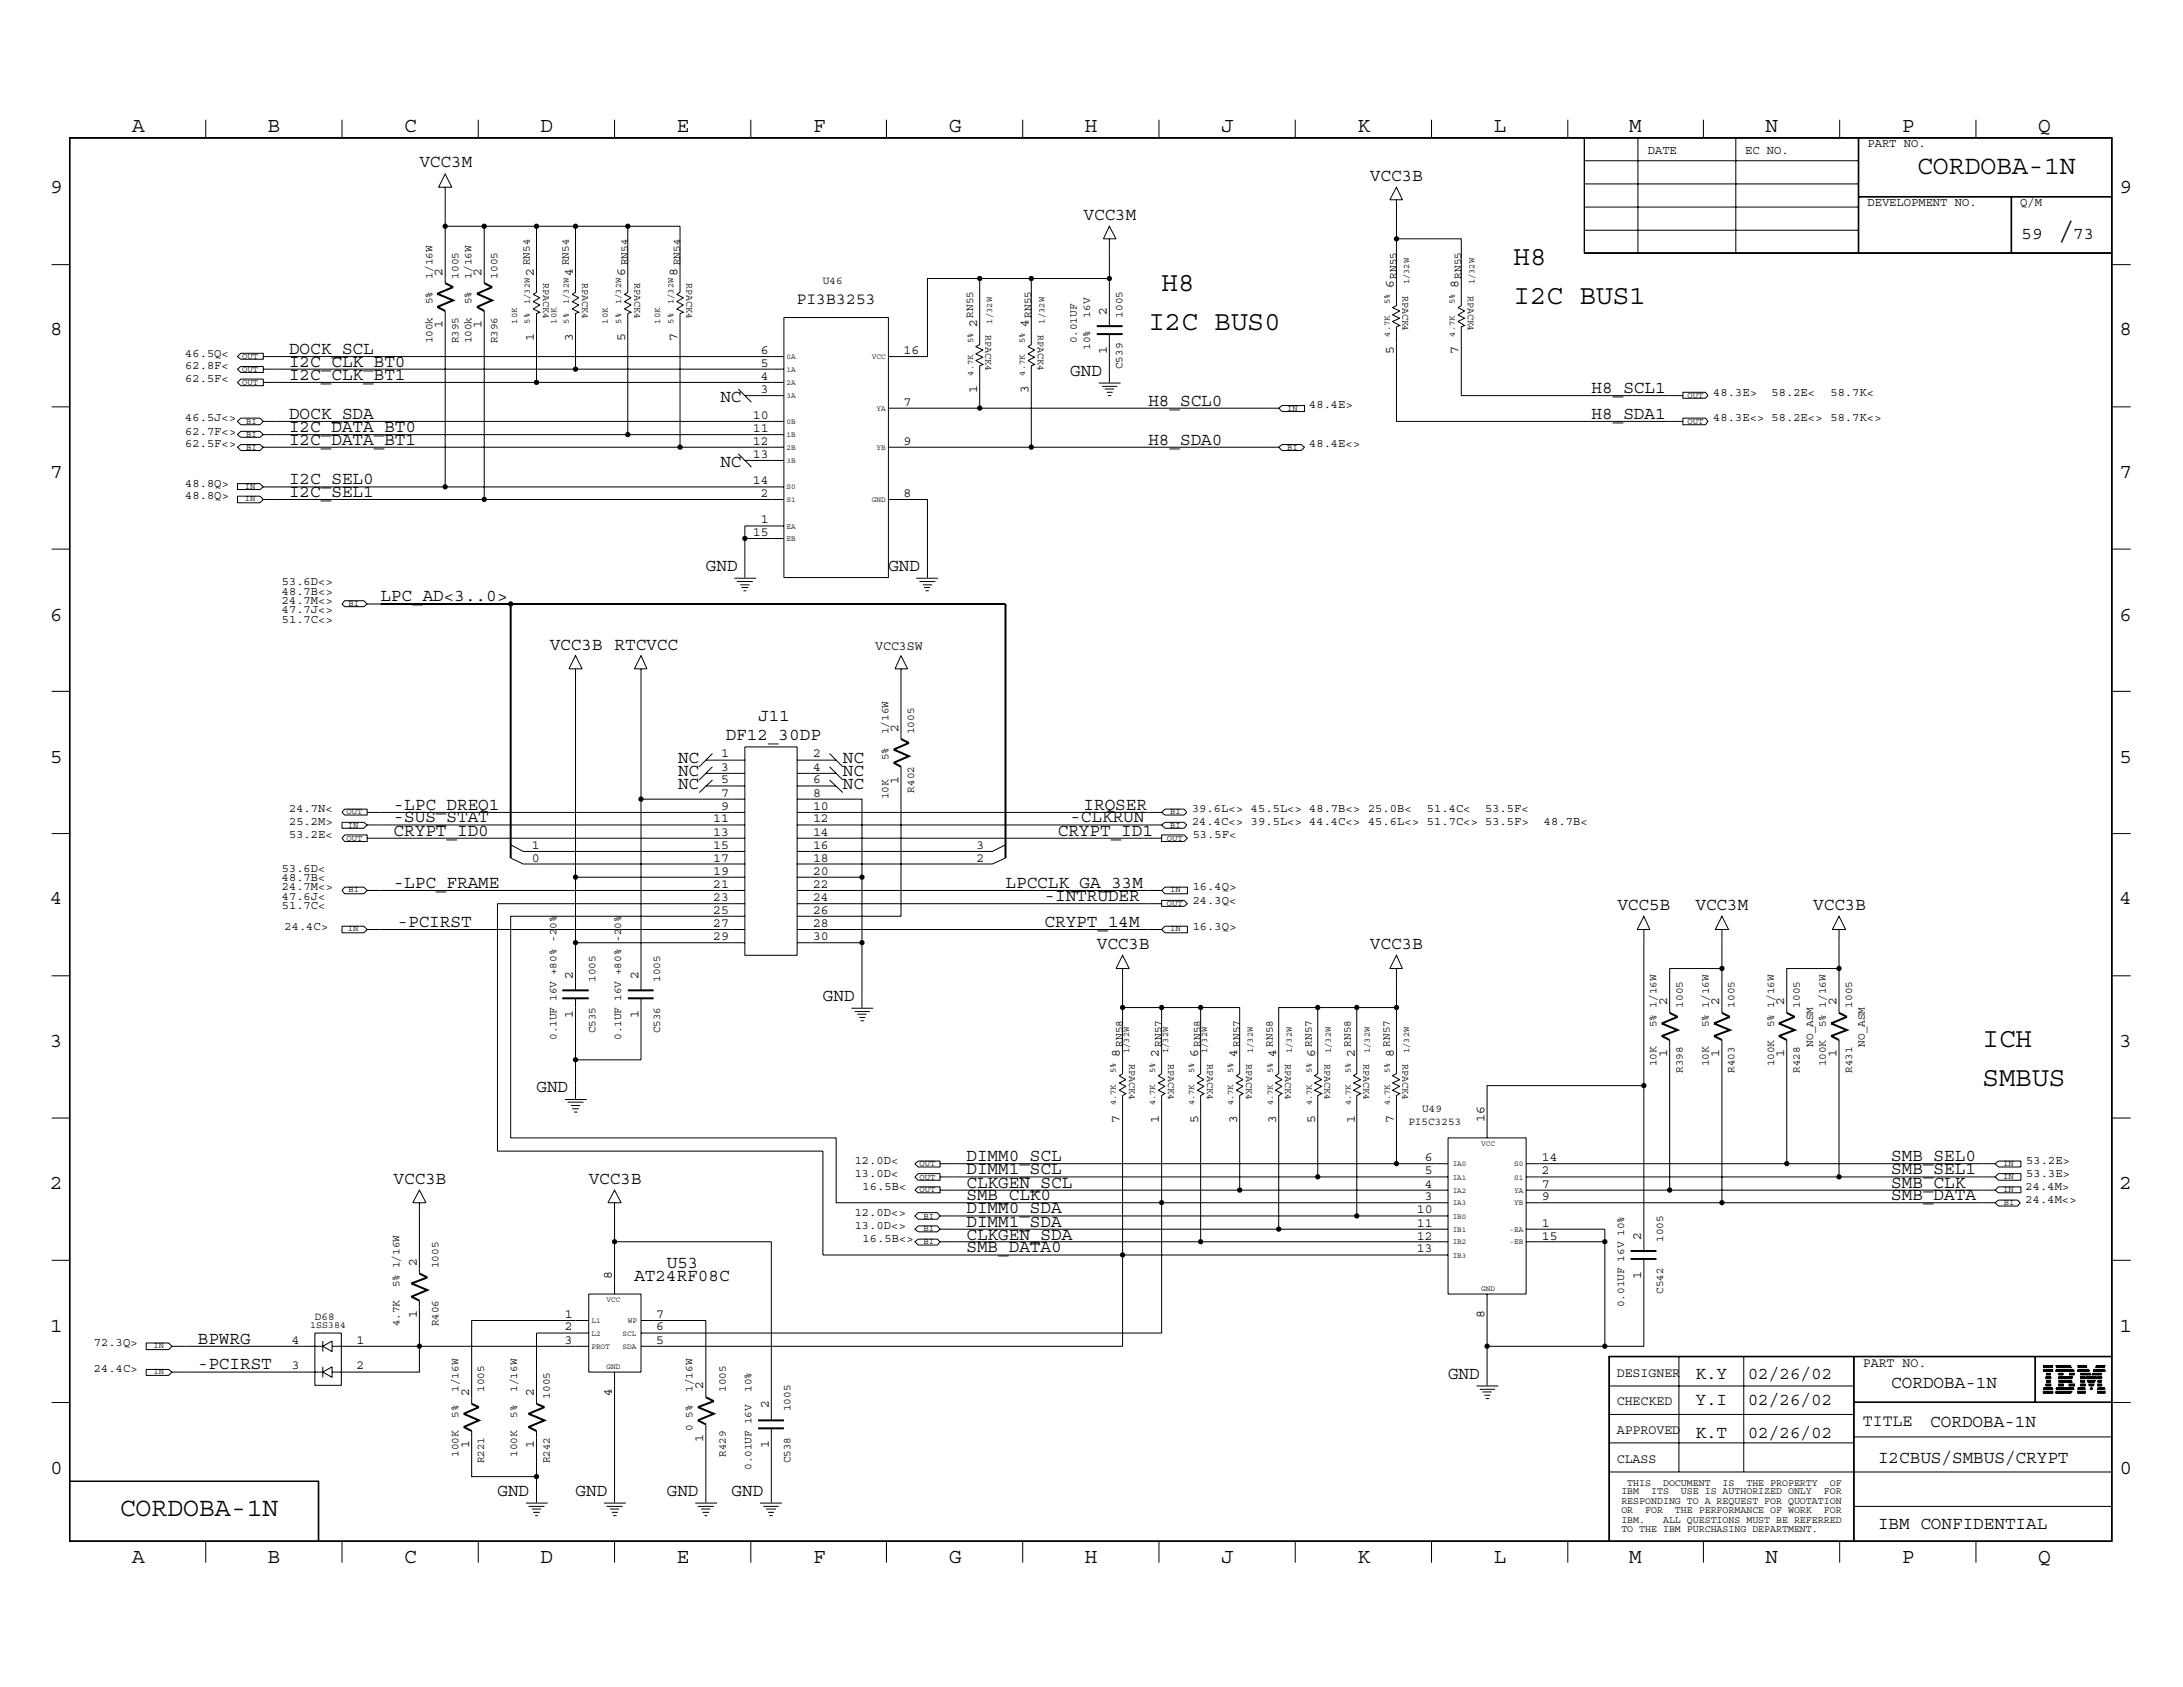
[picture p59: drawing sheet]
<svg xmlns="http://www.w3.org/2000/svg" width="279mm" height="216mm" viewBox="0 0 279 216" stroke-linecap="round" stroke-linejoin="round" font-family="sans-serif">
<defs><g id="words">
<g font-size="3.5">
<text x="193.7" y="34">H8</text>
<text x="148.7" y="37.3">H8</text>
<text x="193.7" y="38.9">I2C BUS1</text>
<text x="147" y="42.2">I2C BUS0</text>
<text x="253.7" y="133.9">ICH</text>
<text x="253.7" y="138.9">SMBUS</text>
</g>
<g font-size="3.4">
<text x="245.4" y="22.3">CORDOBA-1N</text>
<text x="263.5" y="30.6">/</text>
<text x="15.3" y="194">CORDOBA-1N</text>
</g>
<g font-size="2.7">
<text x="16.9" y="16.9">A</text>
<text x="34.3" y="16.9">B</text>
<text x="51.7" y="16.9">C</text>
<text x="69.2" y="16.9">D</text>
<text x="86.6" y="16.9">E</text>
<text x="104.1" y="16.9">F</text>
<text x="121.5" y="16.9">G</text>
<text x="138.9" y="16.9">H</text>
<text x="156.3" y="16.9">J</text>
<text x="173.7" y="16.9">K</text>
<text x="191.2" y="16.9">L</text>
<text x="208.5" y="16.9">M</text>
<text x="226" y="16.9">N</text>
<text x="243.4" y="16.9">P</text>
<text x="260.9" y="16.9">Q</text>
<text x="6.4" y="24.7">9</text>
<text x="271.3" y="24.7">9</text>
<text x="6.4" y="42.9">8</text>
<text x="271.3" y="42.9">8</text>
<text x="6.4" y="61.1">7</text>
<text x="271.3" y="61.1">7</text>
<text x="6.4" y="79.4">6</text>
<text x="271.3" y="79.4">6</text>
<text x="6.4" y="97.6">5</text>
<text x="271.3" y="97.6">5</text>
<text x="6.4" y="115.7">4</text>
<text x="271.3" y="115.7">4</text>
<text x="6.4" y="133.9">3</text>
<text x="271.3" y="133.9">3</text>
<text x="6.4" y="152.1">2</text>
<text x="271.3" y="152.1">2</text>
<text x="6.4" y="170.4">1</text>
<text x="271.3" y="170.4">1</text>
<text x="6.4" y="188.6">0</text>
<text x="271.3" y="188.6">0</text>
<text x="16.9" y="200">A</text>
<text x="34.3" y="200">B</text>
<text x="51.7" y="200">C</text>
<text x="69.2" y="200">D</text>
<text x="86.6" y="200">E</text>
<text x="104.1" y="200">F</text>
<text x="121.5" y="200">G</text>
<text x="138.9" y="200">H</text>
<text x="156.3" y="200">J</text>
<text x="173.7" y="200">K</text>
<text x="191.2" y="200">L</text>
<text x="208.5" y="200">M</text>
<text x="226" y="200">N</text>
<text x="243.4" y="200">P</text>
<text x="260.9" y="200">Q</text>
</g>
<g font-size="2.3">
<text x="53.7" y="21.4">VCC3M</text>
<text x="175.3" y="23.1">VCC3B</text>
<text x="138.7" y="28.1">VCC3M</text>
<text x="258.7" y="30.6">59</text>
<text x="265.3" y="30.6">73</text>
<text x="37" y="46.9">I2C_CLK_BT0</text>
<text x="37" y="45.3">DOCK_SCL</text>
<text x="37" y="48.6">I2C_CLK_BT1</text>
<text x="37" y="53.6">DOCK_SDA</text>
<text x="92.2" y="51.4">NC</text>
<text x="137" y="48.1">GND</text>
<text x="147" y="51.9">H8_SCL0</text>
<text x="203.7" y="50.3">H8_SCL1</text>
<text x="203.7" y="53.6">H8_SDA1</text>
<text x="37" y="55.3">I2C_DATA_BT0</text>
<text x="37" y="57">I2C_DATA_BT1</text>
<text x="92.2" y="59.8">NC</text>
<text x="147" y="57">H8_SDA0</text>
<text x="37" y="63.6">I2C_SEL1</text>
<text x="37" y="62">I2C_SEL0</text>
<text x="48.7" y="77">LPC_AD&lt;3..0&gt;</text>
<text x="90.3" y="73.1">GND</text>
<text x="113.7" y="73.1">GND</text>
<text x="70.4" y="83.1">VCC3B RTCVCC</text>
<text x="92.9" y="94.7">DF12_30DP</text>
<text x="97" y="92.3">J11</text>
<text x="86.8" y="101">NC</text>
<text x="86.8" y="99.3">NC</text>
<text x="86.8" y="97.7">NC</text>
<text x="107.9" y="99.3">NC</text>
<text x="107.9" y="101">NC</text>
<text x="107.9" y="97.7">NC</text>
<text x="50.4" y="103.6">-LPC_DREQ1</text>
<text x="50.4" y="106.9">CRYPT_ID0</text>
<text x="50.4" y="105.2">-SUS_STAT</text>
<text x="135.4" y="106.9">CRYPT_ID1</text>
<text x="137" y="105.2">-CLKRUN</text>
<text x="138.7" y="103.6">IRQSER</text>
<text x="50.4" y="113.6">-LPC_FRAME</text>
<text x="128.7" y="113.6">LPCCLK_GA_33M</text>
<text x="50.9" y="118.6">-PCIRST</text>
<text x="133.7" y="118.6">CRYPT_14M</text>
<text x="133.7" y="115.3">-INTRUDER</text>
<text x="207" y="116.4">VCC5B</text>
<text x="217" y="116.4">VCC3M</text>
<text x="232.1" y="116.4">VCC3B</text>
<text x="140.4" y="121.4">VCC3B</text>
<text x="175.3" y="121.4">VCC3B</text>
<text x="105.3" y="128.1">GND</text>
<text x="68.7" y="139.8">GND</text>
<text x="123.7" y="148.6">DIMM0_SCL</text>
<text x="242.1" y="148.6">SMB_SEL0</text>
<text x="50.4" y="151.5">VCC3B</text>
<text x="75.4" y="151.5">VCC3B</text>
<text x="123.7" y="150.3">DIMM1_SCL</text>
<text x="123.7" y="152">CLKGEN_SCL</text>
<text x="123.7" y="155.3">DIMM0_SDA</text>
<text x="123.7" y="153.6">SMB_CLK0</text>
<text x="242.1" y="150.3">SMB_SEL1</text>
<text x="242.1" y="152">SMB_CLK</text>
<text x="242.1" y="153.6">SMB_DATA</text>
<text x="123.7" y="158.7">CLKGEN_SDA</text>
<text x="123.7" y="157">DIMM1_SDA</text>
<text x="123.7" y="160.3">SMB_DATA0</text>
<text x="81.2" y="164">AT24RF08C</text>
<text x="85.3" y="162.3">U53</text>
<text x="25.3" y="172">BPWRG</text>
<text x="25.3" y="175.3">-PCIRST</text>
<text x="185.3" y="176.4">GND</text>
<text x="217" y="176.4">K.Y</text>
<text x="217" y="179.8">Y.I</text>
<text x="223.7" y="176.4">02/26/02</text>
<text x="223.7" y="179.8">02/26/02</text>
<text x="242.1" y="177.6">CORDOBA-1N</text>
<text x="217" y="184">K.T</text>
<text x="223.7" y="184">02/26/02</text>
<text x="247.1" y="182.6">CORDOBA-1N</text>
<text x="63.7" y="191.4">GND</text>
<text x="73.7" y="191.4">GND</text>
<text x="85.3" y="191.4">GND</text>
<text x="93.6" y="191.4">GND</text>
<text x="240.4" y="187.3">I2CBUS/SMBUS/CRYPT</text>
<text x="240.4" y="195.7">IBM CONFIDENTIAL</text>
</g>
<g font-size="2.1">
<text x="101.9" y="38.9">PI3B3253</text>
<text x="238.4" y="182.5">TITLE</text>
</g>
<g font-size="1.7">
<text x="56.6" y="35.3" transform="rotate(-90 56.6 35.3)">2</text>
<text x="61.6" y="35.3" transform="rotate(-90 61.6 35.3)">2</text>
<text x="68.3" y="35.3" transform="rotate(-90 68.3 35.3)">2</text>
<text x="73.3" y="35.3" transform="rotate(-90 73.3 35.3)">4</text>
<text x="80" y="35.3" transform="rotate(-90 80 35.3)">6</text>
<text x="86.7" y="35.3" transform="rotate(-90 86.7 35.3)">8</text>
<text x="56.6" y="42" transform="rotate(-90 56.6 42)">1</text>
<text x="61.6" y="42" transform="rotate(-90 61.6 42)">1</text>
<text x="125.1" y="41.9" transform="rotate(-90 125.1 41.9)">2</text>
<text x="131.7" y="41.9" transform="rotate(-90 131.7 41.9)">4</text>
<text x="141.6" y="40.3" transform="rotate(-90 141.6 40.3)">2</text>
<text x="178.4" y="36.9" transform="rotate(-90 178.4 36.9)">6</text>
<text x="186.7" y="36.9" transform="rotate(-90 186.7 36.9)">8</text>
<text x="68.3" y="43.6" transform="rotate(-90 68.3 43.6)">1</text>
<text x="73.3" y="43.6" transform="rotate(-90 73.3 43.6)">3</text>
<text x="80" y="43.6" transform="rotate(-90 80 43.6)">5</text>
<text x="86.7" y="43.6" transform="rotate(-90 86.7 43.6)">7</text>
<text x="97.4" y="46.9">5</text>
<text x="97.4" y="45.3">6</text>
<text x="115.7" y="45.3">16</text>
<text x="141.6" y="45.3" transform="rotate(-90 141.6 45.3)">1</text>
<text x="178.4" y="45.3" transform="rotate(-90 178.4 45.3)">5</text>
<text x="186.7" y="45.3" transform="rotate(-90 186.7 45.3)">7</text>
<text x="96.4" y="53.6">10</text>
<text x="97.4" y="48.6">4</text>
<text x="97.4" y="50.3">3</text>
<text x="115.7" y="51.9">7</text>
<text x="125.1" y="50.3" transform="rotate(-90 125.1 50.3)">1</text>
<text x="131.7" y="50.3" transform="rotate(-90 131.7 50.3)">3</text>
<text x="96.4" y="57">12</text>
<text x="96.4" y="58.6">13</text>
<text x="96.4" y="55.3">11</text>
<text x="115.7" y="57">9</text>
<text x="96.4" y="62">14</text>
<text x="97.4" y="63.6">2</text>
<text x="115.7" y="63.6">8</text>
<text x="96.4" y="68.6">15</text>
<text x="97.4" y="67">1</text>
<text x="112" y="83.1">VCC3SW</text>
<text x="115" y="93.6" transform="rotate(-90 115 93.6)">2</text>
<text x="92.3" y="98.6">3</text>
<text x="92.3" y="96.9">1</text>
<text x="92.3" y="101.9">7</text>
<text x="92.3" y="100.2">5</text>
<text x="104.1" y="96.9">2</text>
<text x="104.1" y="101.9">8</text>
<text x="104.1" y="100.2">6</text>
<text x="104.1" y="98.6">4</text>
<text x="115" y="100.3" transform="rotate(-90 115 100.3)">1</text>
<text x="91.3" y="106.9">13</text>
<text x="91.3" y="105.2">11</text>
<text x="92.3" y="103.6">9</text>
<text x="104.1" y="106.9">14</text>
<text x="104.1" y="105.2">12</text>
<text x="104.1" y="103.6">10</text>
<text x="68.1" y="108.7">1</text>
<text x="68.1" y="110.3">0</text>
<text x="91.3" y="113.6">21</text>
<text x="91.3" y="111.9">19</text>
<text x="91.3" y="110.3">17</text>
<text x="91.3" y="108.6">15</text>
<text x="104.1" y="113.6">22</text>
<text x="104.1" y="111.9">20</text>
<text x="104.1" y="110.3">18</text>
<text x="104.1" y="108.6">16</text>
<text x="125" y="108.7">3</text>
<text x="125" y="110.3">2</text>
<text x="91.3" y="118.6">27</text>
<text x="91.3" y="116.9">25</text>
<text x="91.3" y="115.3">23</text>
<text x="104.1" y="118.6">28</text>
<text x="104.1" y="116.9">26</text>
<text x="104.1" y="115.3">24</text>
<text x="73.3" y="125.3" transform="rotate(-90 73.3 125.3)">2</text>
<text x="81.7" y="125.3" transform="rotate(-90 81.7 125.3)">2</text>
<text x="91.3" y="120.3">29</text>
<text x="104.1" y="120.3">30</text>
<text x="73.3" y="130.3" transform="rotate(-90 73.3 130.3)">1</text>
<text x="81.7" y="130.3" transform="rotate(-90 81.7 130.3)">1</text>
<text x="213.4" y="128.6" transform="rotate(-90 213.4 128.6)">2</text>
<text x="220" y="128.6" transform="rotate(-90 220 128.6)">2</text>
<text x="228.3" y="128.6" transform="rotate(-90 228.3 128.6)">2</text>
<text x="235" y="128.6" transform="rotate(-90 235 128.6)">2</text>
<text x="143.3" y="135.3" transform="rotate(-90 143.3 135.3)">8</text>
<text x="148.3" y="135.3" transform="rotate(-90 148.3 135.3)">2</text>
<text x="153.3" y="135.3" transform="rotate(-90 153.3 135.3)">6</text>
<text x="158.3" y="135.3" transform="rotate(-90 158.3 135.3)">4</text>
<text x="163.3" y="135.3" transform="rotate(-90 163.3 135.3)">4</text>
<text x="168.3" y="135.3" transform="rotate(-90 168.3 135.3)">6</text>
<text x="173.4" y="135.3" transform="rotate(-90 173.4 135.3)">2</text>
<text x="178.4" y="135.3" transform="rotate(-90 178.4 135.3)">8</text>
<text x="213.4" y="135.3" transform="rotate(-90 213.4 135.3)">1</text>
<text x="220" y="135.3" transform="rotate(-90 220 135.3)">1</text>
<text x="228.3" y="135.3" transform="rotate(-90 228.3 135.3)">1</text>
<text x="235" y="135.3" transform="rotate(-90 235 135.3)">1</text>
<text x="143.3" y="143.7" transform="rotate(-90 143.3 143.7)">7</text>
<text x="148.3" y="143.7" transform="rotate(-90 148.3 143.7)">1</text>
<text x="153.3" y="143.7" transform="rotate(-90 153.3 143.7)">5</text>
<text x="158.3" y="143.7" transform="rotate(-90 158.3 143.7)">3</text>
<text x="163.3" y="143.7" transform="rotate(-90 163.3 143.7)">3</text>
<text x="168.3" y="143.7" transform="rotate(-90 168.3 143.7)">5</text>
<text x="173.4" y="143.7" transform="rotate(-90 173.4 143.7)">1</text>
<text x="178.4" y="143.7" transform="rotate(-90 178.4 143.7)">7</text>
<text x="190" y="143.6" transform="rotate(-90 190 143.6)">16</text>
<text x="182.4" y="148.6">6</text>
<text x="197.4" y="148.6">14</text>
<text x="181.4" y="155.3">10</text>
<text x="182.4" y="153.6">3</text>
<text x="182.4" y="150.3">5</text>
<text x="182.4" y="152">4</text>
<text x="197.4" y="150.3">2</text>
<text x="197.4" y="153.6">9</text>
<text x="197.4" y="152">7</text>
<text x="53.3" y="162" transform="rotate(-90 53.3 162)">2</text>
<text x="181.4" y="160.3">13</text>
<text x="181.4" y="157">11</text>
<text x="181.4" y="158.7">12</text>
<text x="197.4" y="157">1</text>
<text x="197.4" y="158.7">15</text>
<text x="210.1" y="158.7" transform="rotate(-90 210.1 158.7)">2</text>
<text x="78.3" y="163.7" transform="rotate(-90 78.3 163.7)">8</text>
<text x="210.1" y="163.7" transform="rotate(-90 210.1 163.7)">1</text>
<text x="37.3" y="172">4</text>
<text x="45.6" y="172">1</text>
<text x="53.3" y="168.7" transform="rotate(-90 53.3 168.7)">1</text>
<text x="72.3" y="172">3</text>
<text x="72.3" y="170.3">2</text>
<text x="72.3" y="168.7">1</text>
<text x="84" y="172">5</text>
<text x="84" y="170.3">6</text>
<text x="84" y="168.7">7</text>
<text x="190" y="168.7" transform="rotate(-90 190 168.7)">8</text>
<text x="37.3" y="175.3">3</text>
<text x="45.6" y="175.3">2</text>
<text x="60" y="178.6" transform="rotate(-90 60 178.6)">2</text>
<text x="68.3" y="178.6" transform="rotate(-90 68.3 178.6)">2</text>
<text x="78.3" y="178.6" transform="rotate(-90 78.3 178.6)">4</text>
<text x="90" y="177.8" transform="rotate(-90 90 177.8)">2</text>
<text x="206.9" y="176.2">DESIGNER</text>
<text x="206.9" y="179.8">CHECKED</text>
<text x="238.4" y="175">PART NO.</text>
<text x="60" y="185.3" transform="rotate(-90 60 185.3)">1</text>
<text x="68.3" y="185.3" transform="rotate(-90 68.3 185.3)">1</text>
<text x="90" y="184.5" transform="rotate(-90 90 184.5)">1</text>
<text x="98.4" y="185.3" transform="rotate(-90 98.4 185.3)">1</text>
<text x="98.4" y="180.3" transform="rotate(-90 98.4 180.3)">2</text>
<text x="206.9" y="183.6">APPROVED</text>
<text x="206.9" y="187.2">CLASS</text>
</g>
<g font-size="1.6">
<text x="210.9" y="19.7">DATE</text>
<text x="223.4" y="19.7">EC NO.</text>
<text x="239" y="18.8">PART NO.</text>
<text x="239" y="26.3">DEVELOPMENT NO.</text>
<text x="258.6" y="26.3">Q/M</text>
<text x="23.7" y="47.2">62.8F&lt;</text>
<text x="23.7" y="45.6">46.5Q&lt;</text>
<text x="23.7" y="48.9">62.5F&lt;</text>
<text x="23.7" y="53.9">46.5J&lt;&gt;</text>
<text x="167.6" y="52.2">48.4E&gt;</text>
<text x="219.3" y="50.6">48.3E&gt;</text>
<text x="219.3" y="53.9">48.3E&lt;&gt; 58.2E&lt;&gt; 58.7K&lt;&gt;</text>
<text x="226.7" y="50.6">58.2E&lt;</text>
<text x="234.3" y="50.6">58.7K&lt;</text>
<text x="23.7" y="55.6">62.7F&lt;&gt;</text>
<text x="23.7" y="57.2">62.5F&lt;&gt;</text>
<text x="167.6" y="57.2">48.4E&lt;&gt;</text>
<text x="23.7" y="63.9">48.8Q&gt;</text>
<text x="23.7" y="62.3">48.8Q&gt;</text>
<text x="36.1" y="74.8">53.6D&lt;&gt;</text>
<text x="36.1" y="76.1">48.7B&lt;&gt;</text>
<text x="36.1" y="77.3">24.7M&lt;&gt;</text>
<text x="36.1" y="79.7">51.7C&lt;&gt;</text>
<text x="36.1" y="78.5">47.7J&lt;&gt;</text>
<text x="37" y="104">24.7N&lt;</text>
<text x="37" y="107.3">53.2E&lt;</text>
<text x="37" y="105.6">25.2M&gt;</text>
<text x="152.6" y="105.6">24.4C&lt;&gt; 39.5L&lt;&gt; 44.4C&lt;&gt; 45.6L&lt;&gt; 51.7C&lt;&gt; 53.5F&gt;</text>
<text x="152.6" y="104">39.6L&lt;&gt; 45.5L&lt;&gt; 48.7B&lt;&gt; 25.0B&lt;</text>
<text x="152.7" y="107.3">53.5F&lt;</text>
<text x="182.6" y="104">51.4C&lt;</text>
<text x="190.1" y="104">53.5F&lt;</text>
<text x="197.6" y="105.6">48.7B&lt;</text>
<text x="36.1" y="111.6">53.6D&lt;</text>
<text x="36.1" y="112.8">48.7B&lt;</text>
<text x="36.1" y="114">24.7M&lt;&gt;</text>
<text x="152.7" y="114">16.4Q&gt;</text>
<text x="36.1" y="116.3">51.7C&lt;</text>
<text x="36.1" y="115.1">47.6J&lt;</text>
<text x="36.4" y="119">24.4C&gt;</text>
<text x="152.7" y="119">16.3Q&gt;</text>
<text x="152.7" y="115.7">24.3Q&lt;</text>
<text x="109.4" y="148.9">12.0D&lt;</text>
<text x="259.3" y="148.9">53.2E&gt;</text>
<text x="109.4" y="150.6">13.0D&lt;</text>
<text x="109.4" y="155.6">12.0D&lt;&gt;</text>
<text x="110.4" y="152.3">16.5B&lt;</text>
<text x="259.3" y="152.3">24.4M&gt;</text>
<text x="259.3" y="153.9">24.4M&lt;&gt;</text>
<text x="259.3" y="150.6">53.3E&gt;</text>
<text x="109.4" y="157.3">13.0D&lt;&gt;</text>
<text x="110.4" y="158.9">16.5B&lt;&gt;</text>
<text x="12" y="172.3">72.3Q&gt;</text>
<text x="12" y="175.6">24.4C&gt;</text>
</g>
<g font-size="1.4">
<text x="55.4" y="35.6" transform="rotate(-90 55.4 35.6)">1/16W</text>
<text x="58.7" y="35.6" transform="rotate(-90 58.7 35.6)">1005</text>
<text x="60.4" y="35.6" transform="rotate(-90 60.4 35.6)">1/16W</text>
<text x="63.7" y="35.6" transform="rotate(-90 63.7 35.6)">1005</text>
<text x="67.8" y="34" transform="rotate(-90 67.8 34)">RN54</text>
<text x="72.8" y="34" transform="rotate(-90 72.8 34)">RN54</text>
<text x="80.3" y="34" transform="rotate(-90 80.3 34)">RN54</text>
<text x="87" y="34" transform="rotate(-90 87 34)">RN54</text>
<text x="178.7" y="35.6" transform="rotate(-90 178.7 35.6)">RN55</text>
<text x="187" y="35.6" transform="rotate(-90 187 35.6)">RN55</text>
<text x="55.4" y="38.9" transform="rotate(-90 55.4 38.9)">5%</text>
<text x="60.4" y="38.9" transform="rotate(-90 60.4 38.9)">5%</text>
<text x="105.3" y="36.4">U46</text>
<text x="124.5" y="40.6" transform="rotate(-90 124.5 40.6)">RN55</text>
<text x="132" y="40.6" transform="rotate(-90 132 40.6)">RN55</text>
<text x="139.5" y="40.6" transform="rotate(-90 139.5 40.6)">16V</text>
<text x="143.7" y="40.6" transform="rotate(-90 143.7 40.6)">1005</text>
<text x="55.4" y="43.9" transform="rotate(-90 55.4 43.9)">100k</text>
<text x="58.7" y="43.9" transform="rotate(-90 58.7 43.9)">R395</text>
<text x="60.4" y="43.9" transform="rotate(-90 60.4 43.9)">100k</text>
<text x="63.7" y="43.9" transform="rotate(-90 63.7 43.9)">R396</text>
<text x="137.8" y="43.9" transform="rotate(-90 137.8 43.9)">0.01UF</text>
<text x="139.5" y="44.8" transform="rotate(-90 139.5 44.8)">10%</text>
<text x="143.7" y="47.2" transform="rotate(-90 143.7 47.2)">C539</text>
<text x="113.7" y="94" transform="rotate(-90 113.7 94)">1/16W</text>
<text x="117" y="94" transform="rotate(-90 117 94)">1005</text>
<text x="113.7" y="97.3" transform="rotate(-90 113.7 97.3)">5%</text>
<text x="117" y="101.4" transform="rotate(-90 117 101.4)">R402</text>
<text x="113.7" y="102.3" transform="rotate(-90 113.7 102.3)">10K</text>
<text x="76.2" y="125.6" transform="rotate(-90 76.2 125.6)">1005</text>
<text x="84.5" y="125.6" transform="rotate(-90 84.5 125.6)">1005</text>
<text x="212" y="131.5" transform="rotate(-90 212 131.5)">5% 1/16W</text>
<text x="215.4" y="128.9" transform="rotate(-90 215.4 128.9)">1005</text>
<text x="218.7" y="131.5" transform="rotate(-90 218.7 131.5)">5% 1/16W</text>
<text x="222" y="128.9" transform="rotate(-90 222 128.9)">1005</text>
<text x="227.1" y="131.5" transform="rotate(-90 227.1 131.5)">5% 1/16W</text>
<text x="230.4" y="128.9" transform="rotate(-90 230.4 128.9)">1005</text>
<text x="233.7" y="131.5" transform="rotate(-90 233.7 131.5)">5% 1/16W</text>
<text x="237.1" y="128.9" transform="rotate(-90 237.1 128.9)">1005</text>
<text x="71.2" y="133.1" transform="rotate(-90 71.2 133.1)">0.1UF 16V +80% -20%</text>
<text x="76.2" y="132.2" transform="rotate(-90 76.2 132.2)">C535</text>
<text x="79.5" y="133.1" transform="rotate(-90 79.5 133.1)">0.1UF 16V +80% -20%</text>
<text x="84.5" y="132.2" transform="rotate(-90 84.5 132.2)">C536</text>
<text x="143.7" y="133.9" transform="rotate(-90 143.7 133.9)">RN58</text>
<text x="148.7" y="133.9" transform="rotate(-90 148.7 133.9)">RN57</text>
<text x="153.7" y="133.9" transform="rotate(-90 153.7 133.9)">RN58</text>
<text x="158.7" y="133.9" transform="rotate(-90 158.7 133.9)">RN57</text>
<text x="162.9" y="133.9" transform="rotate(-90 162.9 133.9)">RN58</text>
<text x="167.9" y="133.9" transform="rotate(-90 167.9 133.9)">RN57</text>
<text x="172.9" y="133.9" transform="rotate(-90 172.9 133.9)">RN58</text>
<text x="177.9" y="133.9" transform="rotate(-90 177.9 133.9)">RN57</text>
<text x="212" y="136.5" transform="rotate(-90 212 136.5)">10K</text>
<text x="215.4" y="137.3" transform="rotate(-90 215.4 137.3)">R398</text>
<text x="218.7" y="136.5" transform="rotate(-90 218.7 136.5)">10K</text>
<text x="222" y="137.3" transform="rotate(-90 222 137.3)">R403</text>
<text x="227.1" y="136.5" transform="rotate(-90 227.1 136.5)">100K</text>
<text x="230.4" y="137.3" transform="rotate(-90 230.4 137.3)">R428</text>
<text x="232.1" y="133.9" transform="rotate(-90 232.1 133.9)">NO_ASM</text>
<text x="233.7" y="136.5" transform="rotate(-90 233.7 136.5)">100K</text>
<text x="237.1" y="137.3" transform="rotate(-90 237.1 137.3)">R431</text>
<text x="238.7" y="133.9" transform="rotate(-90 238.7 133.9)">NO_ASM</text>
<text x="180.3" y="143.9">PI5C3253</text>
<text x="182" y="142.3">U49</text>
<text x="212.9" y="158.9" transform="rotate(-90 212.9 158.9)">1005</text>
<text x="51.1" y="164.8" transform="rotate(-90 51.1 164.8)">5% 1/16W</text>
<text x="56.1" y="162.3" transform="rotate(-90 56.1 162.3)">1005</text>
<text x="207.9" y="167.3" transform="rotate(-90 207.9 167.3)">0.01UF 16V 10%</text>
<text x="212.9" y="165.6" transform="rotate(-90 212.9 165.6)">C542</text>
<text x="40.3" y="169">D68</text>
<text x="51.1" y="169.8" transform="rotate(-90 51.1 169.8)">4.7K</text>
<text x="56.1" y="169.8" transform="rotate(-90 56.1 169.8)">R406</text>
<text x="58.7" y="178.1" transform="rotate(-90 58.7 178.1)">1/16W</text>
<text x="62" y="178.1" transform="rotate(-90 62 178.1)">1005</text>
<text x="66.2" y="178.1" transform="rotate(-90 66.2 178.1)">1/16W</text>
<text x="70.4" y="179" transform="rotate(-90 70.4 179)">1005</text>
<text x="88.6" y="178.1" transform="rotate(-90 88.6 178.1)">1/16W</text>
<text x="92.9" y="178.1" transform="rotate(-90 92.9 178.1)">1005</text>
<text x="96.2" y="178.1" transform="rotate(-90 96.2 178.1)">10%</text>
<text x="58.7" y="181.4" transform="rotate(-90 58.7 181.4)">5%</text>
<text x="66.2" y="181.4" transform="rotate(-90 66.2 181.4)">5%</text>
<text x="88.6" y="183.1" transform="rotate(-90 88.6 183.1)">0</text>
<text x="88.6" y="181.4" transform="rotate(-90 88.6 181.4)">5%</text>
<text x="101.2" y="180.6" transform="rotate(-90 101.2 180.6)">1005</text>
<text x="58.7" y="186.4" transform="rotate(-90 58.7 186.4)">100K</text>
<text x="62" y="187.3" transform="rotate(-90 62 187.3)">R221</text>
<text x="66.2" y="186.4" transform="rotate(-90 66.2 186.4)">100K</text>
<text x="70.4" y="187.3" transform="rotate(-90 70.4 187.3)">R242</text>
<text x="92.9" y="186.4" transform="rotate(-90 92.9 186.4)">R429</text>
<text x="96.2" y="188.1" transform="rotate(-90 96.2 188.1)">0.01UF 16V</text>
<text x="101.2" y="187.3" transform="rotate(-90 101.2 187.3)">C538</text>
</g>
<g font-size="1.3">
<text x="69.5" y="36.2" transform="rotate(90 69.5 36.2)">RPACK4</text>
<text x="74.5" y="36.2" transform="rotate(90 74.5 36.2)">RPACK4</text>
<text x="81.2" y="36.2" transform="rotate(90 81.2 36.2)">RPACK4</text>
<text x="87.9" y="36.2" transform="rotate(90 87.9 36.2)">RPACK4</text>
<text x="179.5" y="37.8" transform="rotate(90 179.5 37.8)">RPACK4</text>
<text x="187.9" y="37.8" transform="rotate(90 187.9 37.8)">RPACK4</text>
<text x="126.2" y="42.8" transform="rotate(90 126.2 42.8)">RPACK4</text>
<text x="132.8" y="42.8" transform="rotate(90 132.8 42.8)">RPACK4</text>
<text x="144.5" y="136.2" transform="rotate(90 144.5 136.2)">RPACK4</text>
<text x="149.5" y="136.2" transform="rotate(90 149.5 136.2)">RPACK4</text>
<text x="154.5" y="136.2" transform="rotate(90 154.5 136.2)">RPACK4</text>
<text x="159.5" y="136.2" transform="rotate(90 159.5 136.2)">RPACK4</text>
<text x="164.5" y="136.2" transform="rotate(90 164.5 136.2)">RPACK4</text>
<text x="169.5" y="136.2" transform="rotate(90 169.5 136.2)">RPACK4</text>
<text x="174.5" y="136.2" transform="rotate(90 174.5 136.2)">RPACK4</text>
<text x="179.5" y="136.2" transform="rotate(90 179.5 136.2)">RPACK4</text>
<text x="39.7" y="169.9">1SS384</text>
<text x="207.5" y="191.3">IBM</text>
<text x="208.3" y="190.2">THIS</text>
<text x="211.3" y="191.3">ITS</text>
<text x="212.9" y="190.2">DOCUMENT</text>
<text x="215.1" y="191.3">USE IS AUTHORIZED ONLY</text>
<text x="220.5" y="190.2">IS</text>
<text x="223.5" y="190.2">THE PROPERTY</text>
<text x="233.4" y="191.3">FOR</text>
<text x="234.2" y="190.2">OF</text>
<text x="207.5" y="192.5">RESPONDING TO A REQUEST FOR QUOTATION</text>
<text x="207.5" y="193.6">OR</text>
<text x="207.5" y="194.9">IBM.</text>
<text x="207.5" y="196">TO THE IBM PURCHASING DEPARTMENT.</text>
<text x="210.6" y="193.6">FOR</text>
<text x="212.9" y="194.9">ALL QUESTIONS MUST BE REFERRED</text>
<text x="214.4" y="193.6">THE PERFORMANCE OF WORK</text>
<text x="233.4" y="193.6">FOR</text>
</g>
<g font-size="1.1">
<text x="66.2" y="41.4" transform="rotate(-90 66.2 41.4)">10K</text>
<text x="67.8" y="41.4" transform="rotate(-90 67.8 41.4)">5%</text>
<text x="67.8" y="38.9" transform="rotate(-90 67.8 38.9)">1/32W</text>
<text x="71.2" y="41.4" transform="rotate(-90 71.2 41.4)">10K</text>
<text x="72.8" y="41.4" transform="rotate(-90 72.8 41.4)">5%</text>
<text x="72.8" y="38.9" transform="rotate(-90 72.8 38.9)">1/32W</text>
<text x="77.8" y="41.4" transform="rotate(-90 77.8 41.4)">10K</text>
<text x="79.5" y="41.4" transform="rotate(-90 79.5 41.4)">5%</text>
<text x="79.5" y="38.9" transform="rotate(-90 79.5 38.9)">1/32W</text>
<text x="84.5" y="41.4" transform="rotate(-90 84.5 41.4)">10K</text>
<text x="86.2" y="41.4" transform="rotate(-90 86.2 41.4)">5%</text>
<text x="86.2" y="38.9" transform="rotate(-90 86.2 38.9)">1/32W</text>
<text x="127" y="41.4" transform="rotate(-90 127 41.4)">1/32W</text>
<text x="133.7" y="41.4" transform="rotate(-90 133.7 41.4)">1/32W</text>
<text x="177.9" y="38.9" transform="rotate(-90 177.9 38.9)">5%</text>
<text x="180.3" y="36.4" transform="rotate(-90 180.3 36.4)">1/32W</text>
<text x="186.2" y="38.9" transform="rotate(-90 186.2 38.9)">5%</text>
<text x="188.7" y="36.4" transform="rotate(-90 188.7 36.4)">1/32W</text>
<text x="31" y="45.9">OUT</text>
<text x="31" y="47.6">OUT</text>
<text x="124.5" y="43.9" transform="rotate(-90 124.5 43.9)">5%</text>
<text x="131.1" y="43.9" transform="rotate(-90 131.1 43.9)">5%</text>
<text x="177.9" y="43.1" transform="rotate(-90 177.9 43.1)">4.7K</text>
<text x="186.2" y="43.1" transform="rotate(-90 186.2 43.1)">4.7K</text>
<text x="31" y="49.3">OUT</text>
<text x="124.5" y="48.1" transform="rotate(-90 124.5 48.1)">4.7K</text>
<text x="131.1" y="48.1" transform="rotate(-90 131.1 48.1)">4.7K</text>
<text x="164.8" y="52.6">IN</text>
<text x="216" y="50.9">OUT</text>
<text x="31.5" y="57.6">BI</text>
<text x="31.5" y="54.3">BI</text>
<text x="31.5" y="55.9">BI</text>
<text x="164.8" y="57.6">BI</text>
<text x="216" y="54.3">OUT</text>
<text x="31.3" y="62.6">IN</text>
<text x="31.3" y="64.2">IN</text>
<text x="44.6" y="77.6">BI</text>
<text x="44.4" y="104.2">OUT</text>
<text x="44.4" y="107.6">OUT</text>
<text x="44.5" y="105.9">IN</text>
<text x="149.4" y="107.6">OUT</text>
<text x="149.8" y="104.2">BI</text>
<text x="149.8" y="105.9">BI</text>
<text x="44.5" y="119.2">IN</text>
<text x="44.6" y="114.2">BI</text>
<text x="149.4" y="115.9">OUT</text>
<text x="149.8" y="119.2">IN</text>
<text x="149.8" y="114.2">IN</text>
<text x="142.8" y="137.3" transform="rotate(-90 142.8 137.3)">5%</text>
<text x="144.5" y="134.8" transform="rotate(-90 144.5 134.8)">1/32W</text>
<text x="147.8" y="137.3" transform="rotate(-90 147.8 137.3)">5%</text>
<text x="149.5" y="134.8" transform="rotate(-90 149.5 134.8)">1/32W</text>
<text x="152.8" y="137.3" transform="rotate(-90 152.8 137.3)">5%</text>
<text x="154.5" y="134.8" transform="rotate(-90 154.5 134.8)">1/32W</text>
<text x="157.8" y="137.3" transform="rotate(-90 157.8 137.3)">5%</text>
<text x="160.4" y="134.8" transform="rotate(-90 160.4 134.8)">1/32W</text>
<text x="162.9" y="137.3" transform="rotate(-90 162.9 137.3)">5%</text>
<text x="165.4" y="134.8" transform="rotate(-90 165.4 134.8)">1/32W</text>
<text x="167.9" y="137.3" transform="rotate(-90 167.9 137.3)">5%</text>
<text x="170.3" y="134.8" transform="rotate(-90 170.3 134.8)">1/32W</text>
<text x="172.9" y="137.3" transform="rotate(-90 172.9 137.3)">5%</text>
<text x="175.3" y="134.8" transform="rotate(-90 175.3 134.8)">1/32W</text>
<text x="177.9" y="137.3" transform="rotate(-90 177.9 137.3)">5%</text>
<text x="180.3" y="134.8" transform="rotate(-90 180.3 134.8)">1/32W</text>
<text x="142.8" y="141.5" transform="rotate(-90 142.8 141.5)">4.7K</text>
<text x="147.8" y="141.5" transform="rotate(-90 147.8 141.5)">4.7K</text>
<text x="152.8" y="141.5" transform="rotate(-90 152.8 141.5)">4.7K</text>
<text x="157.8" y="141.5" transform="rotate(-90 157.8 141.5)">4.7K</text>
<text x="162.9" y="141.5" transform="rotate(-90 162.9 141.5)">4.7K</text>
<text x="167.9" y="141.5" transform="rotate(-90 167.9 141.5)">4.7K</text>
<text x="172.9" y="141.5" transform="rotate(-90 172.9 141.5)">4.7K</text>
<text x="177.9" y="141.5" transform="rotate(-90 177.9 141.5)">4.7K</text>
<text x="117.7" y="149.3">OUT</text>
<text x="256.4" y="149.2">IN</text>
<text x="117.7" y="151">OUT</text>
<text x="117.7" y="152.6">OUT</text>
<text x="118.2" y="156">BI</text>
<text x="256.4" y="150.9">IN</text>
<text x="256.4" y="152.6">IN</text>
<text x="256.5" y="154.3">BI</text>
<text x="118.2" y="157.6">BI</text>
<text x="118.2" y="159.3">BI</text>
<text x="19.6" y="172.6">IN</text>
<text x="19.6" y="175.9">IN</text>
</g>
<g font-size="1">
<text x="100.7" y="47.6">1A</text>
<text x="100.7" y="46">0A</text>
<text x="111.6" y="46">VCC</text>
<text x="100.7" y="51">3A</text>
<text x="100.7" y="49.3">2A</text>
<text x="112.2" y="52.6">YA</text>
<text x="100.7" y="59.3">3B</text>
<text x="100.7" y="57.6">2B</text>
<text x="100.7" y="56">1B</text>
<text x="100.7" y="54.3">0B</text>
<text x="112.2" y="57.6">YB</text>
<text x="100.7" y="64.3">S1</text>
<text x="100.7" y="62.6">S0</text>
<text x="111.6" y="64.3">GND</text>
<text x="100.7" y="69.3">EB</text>
<text x="100.7" y="67.6">EA</text>
<text x="185.9" y="149.3">IA0</text>
<text x="189.6" y="146.6">VCC</text>
<text x="193.8" y="149.3">S0</text>
<text x="185.9" y="151">IA1</text>
<text x="185.9" y="152.7">IA2</text>
<text x="185.9" y="154.3">IA3</text>
<text x="185.9" y="156">IB0</text>
<text x="193.8" y="151">S1</text>
<text x="193.8" y="152.7">YA</text>
<text x="193.8" y="154.3">YB</text>
<text x="185.9" y="157.6">IB1</text>
<text x="185.9" y="159.3">IB2</text>
<text x="185.9" y="161">IB3</text>
<text x="193.2" y="157.6">-EA</text>
<text x="193.2" y="159.3">-EB</text>
<text x="77.6" y="166.6">VCC</text>
<text x="189.6" y="165.3">GND</text>
<text x="75.7" y="169.3">L1</text>
<text x="75.7" y="170.9">L2</text>
<text x="75.7" y="172.6">PROT</text>
<text x="79.7" y="170.9">SCL</text>
<text x="79.7" y="172.6">SDA</text>
<text x="80.3" y="169.3">WP</text>
<text x="77.6" y="175.3">GND</text>
</g>
</g></defs>
<g fill="none" stroke="#000" stroke-width=".25">
<path d="M57 36.2l1 .5-2 .9 2 .8-2 .9 1 .5M62 36.2l1 .5-2 .9 2 .8-2 .9 1 .5M140.4 42.8h3.3M140.4 41.7h3.3M48.7 77.3h80v32.5M65.4 77.3v32.5M115.3 94.6l1 .5-1.9 .8 1.9 .9-1.9 .8 .9 .5M72 127.8h3.4M72 126.7h3.4M80.3 127.8h3.4M80.3 126.7h3.4M213.7 129.6l1 .5-2 .9 2 .8-2 .8 1 .5"/>
<path d="M220.4 129.6l1 .5-2 .9 2 .8-2 .8 1 .5M228.7 129.6l1 .5-2 .9 2 .8-2 .8 1 .5M235.4 129.6l1 .5-2 .9 2 .8-2 .8 1 .5M53.7 163l1 .5-2 .8 2 .8-2 .8 1 .6M60.4 179.7l.9 .4-1.9 .8 1.9 .9-1.9 .8 1 .5M68.7 179.7l1 .4-2.1 .8 2.1 .9-2.1 .8 1.1 .5M90.3 178.8l1.1 .5-2.1 .8 2.1 .8-2.1 .9 1 .5M208.7 161.1h3.3M208.7 160.1h3.3M97 182.8h3.3M97 181.8h3.3"/>
</g>
<g fill="none" stroke="#000" stroke-width=".13">
<path d="M8.9 17.6h261.4v179.7h-261.4zM9 17.7h261.3v179.5h-261.3zM26.3 15.3v2.3M43.8 15.3v2.3M61.2 15.3v2.3M78.7 15.3v2.3M96.1 15.3v2.3M113.5 15.3v2.3M130.9 15.3v2.3M148.3 15.3v2.3M165.8 15.3v2.3M183.2 15.3v2.3"/>
<path d="M200.7 15.3v2.3M202.8 17.6v14.8h67.5M209.6 17.6v14.8M218 15.3v2.3M222.2 17.6v14.8M235.5 15.3v2.3M237.8 17.6v14.8M237.9 17.6v14.8M252.9 15.3v2.3M6.6 33.9h2.3M57 22.3l.8 1.7h-1.7zM57 24v12.2"/>
<path d="M57 39.8v22.5M57 29h11.7M62 29v7.2M62 39.8v24.1M68.7 29v8.4l-.5 .3 .9 .4-.9 .5 .9 .4-.9 .5 .9 .5-.4 .1v8.8M68.7 29h5v8.4l-.5 .3 .9 .4-.9 .5 .9 .4-.9 .5 .9 .5-.4 .1v7.1M73.7 29h13.3v8.4l-.4 .3 .9 .4-.9 .5 .9 .4-.9 .5 .9 .5-.5 .1v17.1M80.3 29v8.4l-.4 .3 .9 .4-.9 .5 .9 .4-.9 .5 .9 .5-.5 .1v15.5M125.4 35.6v8.5l-.5 .3 .9 .4-.9 .5 .9 .4-.9 .4 .9 .6-.4 .1v5.4M132 35.6h-13.3v10h-5M142 35.6h-10v8.5l-.4 .3 .8 .4-.8 .5 .8 .4-.8 .4 .8 .6-.4 .1v10.4M142 29l.8 1.6h-1.6z"/>
<path d="M142 30.6v11.1M178.7 25.6v13.5l-.5 .3 1 .4-1 .5 1 .4-1 .4 1 .6-.5 .1v12.1h36.7M178.7 24l.8 1.6h-1.6zM178.7 30.6h8.3v8.5l-.4 .3 .9 .4-.9 .5 .9 .4-.9 .4 .9 .6-.5 .1v8.8h28.4M202.8 32.3h67.5M202.8 29.5h35M202.8 26.5h35M202.8 23.5h35M202.8 20.6h35M237.8 25.2h32.5M237.8 25.1h32.5M257.4 25.2v7.2"/>
<path d="M257.5 25.2v7.2M270.3 33.9h2.4M6.6 52.1h2.3M30.4 48.9l.4-.4h2.9v.9h-2.9zM30.4 47.2l.4-.3h2.9v.8h-2.9zM30.4 57.2l.4-.3h2.5l.4 .3-.4 .5h-2.5zM30.4 55.6l.4-.4h2.5l.4 .4-.4 .4h-2.5zM30.8 45.2h2.9v.8h-2.9l-.4-.4zM30.8 53.5h2.5l.4 .4-.4 .5h-2.5l-.4-.5zM33.7 57.2h66.6M33.7 45.6h66.6M33.7 55.6h66.6"/>
<path d="M33.7 53.9h66.6M33.7 48.9h66.6M33.7 47.2h66.6M94.5 58.1l1.7 1.7M94.5 49.8l1.7 1.7M95.3 58.9h5M95.3 50.6h5M100.3 40.6h13.4v33.3h-13.4zM113.7 57.2h50M113.7 52.2h50M140.6 49h2.8M141.1 49.4h1.9"/>
<path d="M141.4 49.8h1.2M141.6 50.2h.8M141.8 50.6h.4M142 42.8v6.1M163.7 52.2l.4-.3h2.9v.8h-2.9zM163.7 57.2l.4-.3h2.4l.5 .3-.5 .5h-2.4zM215.4 50.2h2.9l.3 .4-.3 .4h-2.9zM215.4 53.5h2.9l.3 .4-.3 .5h-2.9zM270.3 52.1h2.4M6.6 70.3h2.3M30.4 61.9h2.9l.4 .4-.4 .4h-2.9zM30.4 63.5h2.9l.4 .4-.4 .4h-2.9z"/>
<path d="M33.7 63.9h66.6M33.7 62.3h66.6M44.1 76.9h2.5l.4 .4-.4 .3h-2.5l-.3-.3zM47 77.3h1.7M94 74h2.8M94.3 74.4h2.1M94.7 74.8h1.2M94.9 75.2h.9M95.2 75.6h.3M95.3 68.9h5M100.3 67.3h-5v6.6M113.7 63.9h5v10"/>
<path d="M117.3 74h2.8M117.7 74.4h2M118.1 74.8h1.2M118.3 75.2h.7M118.4 75.6h.5M270.3 70.3h2.4M6.6 88.5h2.3M73.7 83.9l.8 1.7h-1.7zM73.7 85.6v41.1M82 83.9l.8 1.7h-1.6zM82 85.6v16.7h13.3M90.3 99h5"/>
<path d="M90.3 97.3h5M91.2 99.8l-1.7 1.6M91.2 98.1l-1.7 1.7M91.2 96.4l-1.7 1.7M95.3 95.6h6.7v26.7h-6.7zM102 99h5M102 97.3h5M106.2 98.1l1.7 1.7M106.2 99.8l1.7 1.6M106.2 96.4l1.7 1.7M115.3 85.6v9M115.3 98.1v19.2h-13.3"/>
<path d="M115.3 83.9l.9 1.7h-1.6zM270.3 88.5h2.4M6.6 106.7h2.3M43.8 105.2h2.8l.4 .4-.4 .4h-2.8zM43.8 118.5h2.8l.4 .5-.4 .4h-2.8zM44.1 103.5h2.9v.8h-2.9l-.3-.3zM44.1 106.8h2.9v.9h-2.9l-.3-.4zM44.1 113.5h2.5l.4 .5-.4 .4h-2.5l-.3-.4zM47 119h48.3M47 114h48.3M47 107.3h48.3M47 105.6h48.3"/>
<path d="M47 104h48.3M65.4 109.8l1.6 .8h28.3M65.4 108.1l1.6 .9h28.3M73.7 112.3h21.6M82 102.3v24.4M90.3 100.6h5M95.3 115.7h-31.6v31.6h41.6v13.3h38.4v-20.4l.4-.2-.8-.5 .8-.5-.8-.4 .8-.4-.8-.5 .4-.3v-13.4M95.3 117.3h-29.9v28.3h41.6v8.3h78.3M102 102.3h8.3v18.3M102 119h46.7M102 115.7h46.7M102 114h46.7"/>
<path d="M102 112.3h8.3M102 107.3h46.7M102 105.6h46.7M102 104h46.7M102 100.6h5M128.7 109.8l-1.7 .8h-25M128.7 108.1l-1.7 .9h-25M148.7 115.2h2.9l.4 .5-.4 .3h-2.9zM148.7 119l.4-.5h2.9v.9h-2.9zM148.7 114l.4-.5h2.9v.9h-2.9zM148.7 106.8h2.9l.4 .5-.4 .4h-2.9zM148.7 105.6l.4-.4h2.5l.3 .4-.3 .4h-2.5z"/>
<path d="M149.1 103.5h2.5l.3 .5-.3 .3h-2.5l-.4-.3zM210.4 117.3l.8 1.7h-1.7zM210.4 119v41.1M220.4 117.3l.8 1.7h-1.7zM220.4 119v10.6M235.4 117.3l.8 1.7h-1.7zM235.4 119v5M270.3 106.7h2.4M6.6 124.9h2.3M73.7 127.8v12.8M73.7 120.6h21.6M82 127.8v7.8h-8.3"/>
<path d="M102 120.6h8.3v8.3M109 129h2.8M109.4 129.5h1.9M109.7 129.8h1.2M110 130.2h.7M110.2 130.6h.4M143.7 128.9h15v8.5l-.5 .3 .9 .5-.9 .4 .9 .4-.9 .5 .9 .5-.4 .2v12.1h-38.4M143.7 122.3l.8 1.7h-1.7zM148.7 128.9v8.5l-.4 .3 .8 .5-.8 .4 .8 .4-.8 .5 .8 .5-.4 .2v30.4h-66.7M153.7 128.9v8.5l-.5 .3 .9 .5-.9 .4 .9 .4-.9 .5 .9 .5-.4 .2v18.7M168.7 128.9v8.5l-.5 .3 1 .5-1 .4 1 .4-1 .5 1 .5-.5 .2v10.4M173.7 128.9h-10v8.5l-.5 .3 .9 .5-.9 .4 .9 .4-.9 .5 .9 .5-.4 .2v17.1"/>
<path d="M173.7 128.9v8.5l-.5 .3 1 .5-1 .4 1 .4-1 .5 1 .5-.5 .2v15.4M173.7 128.9h5M178.7 124v13.4l-.5 .3 1 .5-1 .4 1 .4-1 .5 1 .5-.5 .2v8.7M178.7 122.3l.8 1.7h-1.6zM210.4 138.9h-20.1v6.7M213.7 133.1v19.2M220.4 133.1v20.8M220.4 124h-6.7v5.6M228.7 129.6v-5.6h6.7v5.6M228.7 133.1v15.8h-33.4M235.4 133.1v17.5h-40.1M270.3 124.9h2.4"/>
<path d="M6.6 143.1h2.3M53.7 152.3l.8 1.6h-1.7zM53.7 153.9v9.1M72.3 140.7h2.8M72.6 141.1h2.1M73.1 141.5h1.2M73.2 141.9h.9M73.5 142.3h.4M78.7 152.3l.8 1.6h-1.7zM78.7 153.9v11.7M78.7 158.9h20v22.9M117.1 155.6l.4-.4h2.5l.3 .4-.3 .4h-2.5z"/>
<path d="M117.1 148.9l.4-.3h2.8v.8h-2.8zM117.1 150.6l.4-.4h2.8v.8h-2.8zM117.1 158.9l.4-.3h2.5l.3 .3-.3 .4h-2.5zM117.5 156.9h2.5l.3 .4-.3 .3h-2.5l-.4-.3zM117.5 151.9h2.8v.8h-2.8l-.4-.4zM120.3 148.9h65M120.3 150.6h65M120.3 157.3h65M120.3 158.9h65M120.3 155.6h65M158.7 152.3h26.6M185.3 145.6h10v20h-10z"/>
<path d="M195.3 153.9h60.1M195.3 152.3h60.1M195.3 157.3h10.1v15M195.3 158.9h10.1M228.7 148.9h26.7M235.4 150.6h20M255.4 148.9l.4-.3h2.9v.8h-2.9zM255.4 153.9l.4-.3h2.4l.4 .3-.4 .4h-2.4zM255.8 150.2h2.9v.8h-2.9l-.4-.4zM255.8 151.9h2.9v.8h-2.9l-.4-.4zM270.3 143.1h2.4M6.6 179.5h2.3"/>
<path d="M6.6 161.3h2.3M18.7 175.3h2.9l.4 .3-.4 .4h-2.9zM18.7 171.9h2.9l.4 .4-.4 .4h-2.9zM22 175.6h19.3M22 172.3h19.3M40.3 170.6h3.4v6.7h-3.4zM41.3 175.6l1.2-.7v1.4zM41.3 172.3l1.2-.7v1.4zM41.3 171.6v1.4M41.3 174.9v1.4M42.5 172.3h32.9M53.7 166.5v9.1h-11.2"/>
<path d="M75.4 165.6h6.6v10h-6.6zM75.4 170.6h-6.7v9.1M75.4 169h-15v10.7M78.7 175.6v16.7M82 169h8.3v9.8M185.3 160.6h-41.6v11.7h-61.7M189 177.4h2.8M189.4 177.8h1.9M189.7 178.1h1.2M190 178.6h.8M190.2 179h.4M190.3 165.6v11.7"/>
<path d="M205.9 177.4h31.3M205.9 173.7h64.4M206 173.6v23.6M210.4 161.1v11.2h-20.1M214.9 173.6v14.8M223.2 173.6v14.8M237.2 173.6v23.6M237.2 179.4h33.1M237.2 179.5h35.5M237.3 173.6v23.6M260.4 173.6v5.9M260.5 173.6v5.9"/>
<path d="M261.5 178.2h1.2v.1h-1.2zM261.5 178.1h1.2v.1h-1.2zM261.5 178.1h1.2h-1.2zM261.5 175.4h1.2v.1h-1.2zM261.5 175.3h1.2v.1h-1.2zM261.5 174.8h1.2h-1.2zM261.5 177.7h1.2v.1h-1.2h1.2h-1.2zM261.5 177.6h1.2h-1.2M261.5 175.3h1.2h-1.2M261.5 175h1.2h-1.2M261.5 174.9h1.2h-1.2M261.9 177.3h.6v.1h-.6z"/>
<path d="M261.9 177.2h.6v.1h-.6zM261.9 177.1h.6v.1h-.6zM261.9 176.4h.6h-.6zM261.9 176.3h.6v.1h-.6zM261.9 176.2h.6v.1h-.6zM261.9 176.9h.6h-.6M261.9 176.8h.6h-.6M261.9 176.7h.6h-.6M261.9 175.9h.6h-.6M261.9 175.8h.6h-.6M263.1 178.2h1.9v.1h-1.9zM263.1 178.1h2v.1h-2z"/>
<path d="M263.1 178.1h2.1h-2.1zM263.1 174.8h1.9h-1.9zM263.1 175.4h2.3v.1h-2.3zM263.1 175.3h2.3v.1h-2.3zM263.1 175h2.1h-2.1M263.1 174.9h2h-2M263.1 177.7h2.3v.1h-2.3h2.2h-2.2zM263.1 177.6h2.3h-2.3M263.1 175.3h2.2h-2.2M263.5 176.4h1.7h-1.7zM263.5 176.3h1.7v.1h-1.7zM263.5 176.2h1.8v.1h-1.8z"/>
<path d="M263.5 177.3h.6v.1h-.6zM263.5 177.2h.6v.1h-.6zM263.5 177.1h.6v.1h-.6zM263.5 176.9h1.8h-1.8M263.5 176.8h1.7h-1.7M263.5 176.7h1.7h-1.7M263.5 175.9h.6h-.6M263.5 175.8h.6h-.6M264.8 177.3h.7v.1h-.7zM264.8 177.2h.7v.1h-.7zM264.8 177.1h.7v.1h-.7zM264.8 175.9h.7h-.7"/>
<path d="M264.8 175.8h.7h-.7M265.9 178.2h1v.1h-1zM265.9 178.1h1v.1h-1zM265.9 178.1h1h-1zM265.9 175.4h1.5v.1h-1.5zM265.9 175.3h1.5v.1h-1.5zM265.9 174.8h1.1h-1.1zM265.9 177.7h1v.1h-1h1h-1zM265.9 177.6h1h-1M265.9 175.3h1.4h-1.4M265.9 175h1.2h-1.2M265.9 174.9h1.2h-1.2"/>
<path d="M266.3 177.3h.6v.1h-.6zM266.3 177.2h.6v.1h-.6zM266.3 177.1h.6v.1h-.6zM266.3 176.4h.6h-.6zM266.3 176.3h.6v.1h-.6zM266.3 176.2h.6v.1h-.6zM266.3 176.9h.6h-.6M266.3 176.8h.6h-.6M266.3 176.7h.6h-.6M266.3 175.9h1.3h-1.3M266.3 175.9h1.2h-1.2M266.3 175.8h1.2h-1.2"/>
<path d="M267 176.4h1.3h-1.3zM267 176.3h1.3v.1h-1.3zM267 176.2h1.3v.1h-1.3zM267.1 176.7h1.1h-1.1M267.2 176.9h.9h-.9M267.2 176.8h.9h-.9M267.4 177.2h.6v.1h-.6zM267.4 177.1h.6v.1h-.6zM267.5 177.3h.4v.1h-.4zM267.5 177.7h.3v.1h-.3zM267.5 177.6h.3h-.3M267.6 177.8h.1h-.1"/>
<path d="M267.7 175.9h1.3h-1.3M267.8 175.9h1.2h-1.2M267.8 175.8h1.2h-1.2M268 175.4h1.4v.1h-1.4zM268 175.3h1.4v.1h-1.4zM268 175.3h1.4h-1.4M268.2 175h1.2h-1.2M268.2 174.9h1.2h-1.2M268.3 174.8h1.1h-1.1zM268.5 178.2h.9v.1h-.9zM268.5 178.1h.9v.1h-.9zM268.5 178.1h.9h-.9z"/>
<path d="M268.5 177.3h.5v.1h-.5zM268.5 177.2h.5v.1h-.5zM268.5 177.1h.5v.1h-.5zM268.5 176.4h.5h-.5zM268.5 176.3h.5v.1h-.5zM268.5 176.2h.5v.1h-.5zM268.5 177.7h.9v.1h-.9h.9h-.9zM268.5 177.6h.9h-.9M268.5 176.9h.5h-.5M268.5 176.8h.5h-.5M268.5 176.7h.5h-.5M270.3 173.6h-64.4v23.6"/>
<path d="M270.3 161.3h2.4M8.9 189.6h31.9v7.6M26.3 197.2v2.8M40.7 189.6v7.6M43.8 197.2v2.8M60.4 183.1v5.9h8.3M61.2 197.2v2.8M67.3 192.4h2.8M67.6 192.8h2.1M68.1 193.1h1.2M68.2 193.5h.9M68.5 194h.3"/>
<path d="M68.7 183.1v9.2M77.3 192.4h2.8M77.6 192.8h2.1M78.1 193.1h1.1M78.3 193.5h.8M78.5 194h.4M78.7 197.2v2.8M89 192.4h2.8M89.3 192.8h2.1M89.7 193.1h1.2M89.9 193.5h.9M90.2 194h.3"/>
<path d="M90.3 182.3v10M96.1 197.2v2.8M97.3 192.4h2.8M97.7 192.8h2M98 193.1h1.3M98.3 193.5h.8M98.5 194h.4M98.7 182.8v9.5M113.5 197.2v2.8M130.9 197.2v2.8M148.3 197.2v2.8M165.8 197.2v2.8"/>
<path d="M183.2 197.2v2.8M200.7 197.2v2.8M205.9 188.4h64.4M205.9 184.7h31.3M205.9 181h31.3M218 197.2v2.8M235.5 197.2v2.8M237.2 192.8h33.1M237.2 183.9h33.1M252.9 197.2v2.8"/>
</g>
<g fill="#000">
<circle cx="57" cy="29" r=".34"/>
<circle cx="62" cy="29" r=".34"/>
<circle cx="68.7" cy="29" r=".34"/>
<circle cx="73.7" cy="29" r=".34"/>
<circle cx="80.3" cy="29" r=".34"/>
<circle cx="125.4" cy="35.6" r=".34"/>
<circle cx="132" cy="35.6" r=".34"/>
<circle cx="142" cy="35.6" r=".34"/>
<circle cx="178.7" cy="30.6" r=".34"/>
<circle cx="68.7" cy="48.9" r=".34"/>
<circle cx="73.7" cy="47.2" r=".34"/>
<circle cx="80.3" cy="55.6" r=".34"/>
<circle cx="87" cy="57.2" r=".34"/>
<circle cx="125.4" cy="52.2" r=".34"/>
<circle cx="132" cy="57.2" r=".34"/>
<circle cx="57" cy="62.3" r=".34"/>
<circle cx="62" cy="63.9" r=".34"/>
<circle cx="65.4" cy="77.3" r=".34"/>
<circle cx="95.3" cy="68.9" r=".34"/>
<circle cx="73.7" cy="112.3" r=".34"/>
<circle cx="82" cy="102.3" r=".34"/>
<circle cx="110.3" cy="112.3" r=".34"/>
<circle cx="73.7" cy="135.6" r=".34"/>
<circle cx="73.7" cy="120.6" r=".34"/>
<circle cx="110.3" cy="120.6" r=".34"/>
<circle cx="143.7" cy="128.9" r=".34"/>
<circle cx="148.7" cy="128.9" r=".34"/>
<circle cx="153.7" cy="128.9" r=".34"/>
<circle cx="168.7" cy="128.9" r=".34"/>
<circle cx="173.7" cy="128.9" r=".34"/>
<circle cx="178.7" cy="128.9" r=".34"/>
<circle cx="210.4" cy="138.9" r=".34"/>
<circle cx="220.4" cy="123.9" r=".34"/>
<circle cx="235.4" cy="123.9" r=".34"/>
<circle cx="78.7" cy="158.9" r=".34"/>
<circle cx="148.7" cy="153.9" r=".34"/>
<circle cx="153.7" cy="158.9" r=".34"/>
<circle cx="158.7" cy="152.3" r=".34"/>
<circle cx="163.7" cy="157.3" r=".34"/>
<circle cx="168.7" cy="150.6" r=".34"/>
<circle cx="173.7" cy="155.6" r=".34"/>
<circle cx="178.7" cy="148.9" r=".34"/>
<circle cx="205.4" cy="158.9" r=".34"/>
<circle cx="213.7" cy="152.3" r=".34"/>
<circle cx="220.4" cy="153.9" r=".34"/>
<circle cx="228.7" cy="148.9" r=".34"/>
<circle cx="235.4" cy="150.6" r=".34"/>
<circle cx="53.7" cy="172.3" r=".34"/>
<circle cx="143.7" cy="160.6" r=".34"/>
<circle cx="190.3" cy="172.3" r=".34"/>
<circle cx="205.4" cy="172.3" r=".34"/>
<circle cx="68.7" cy="189" r=".34"/>
</g>
<use href="#words"/>
</svg>
